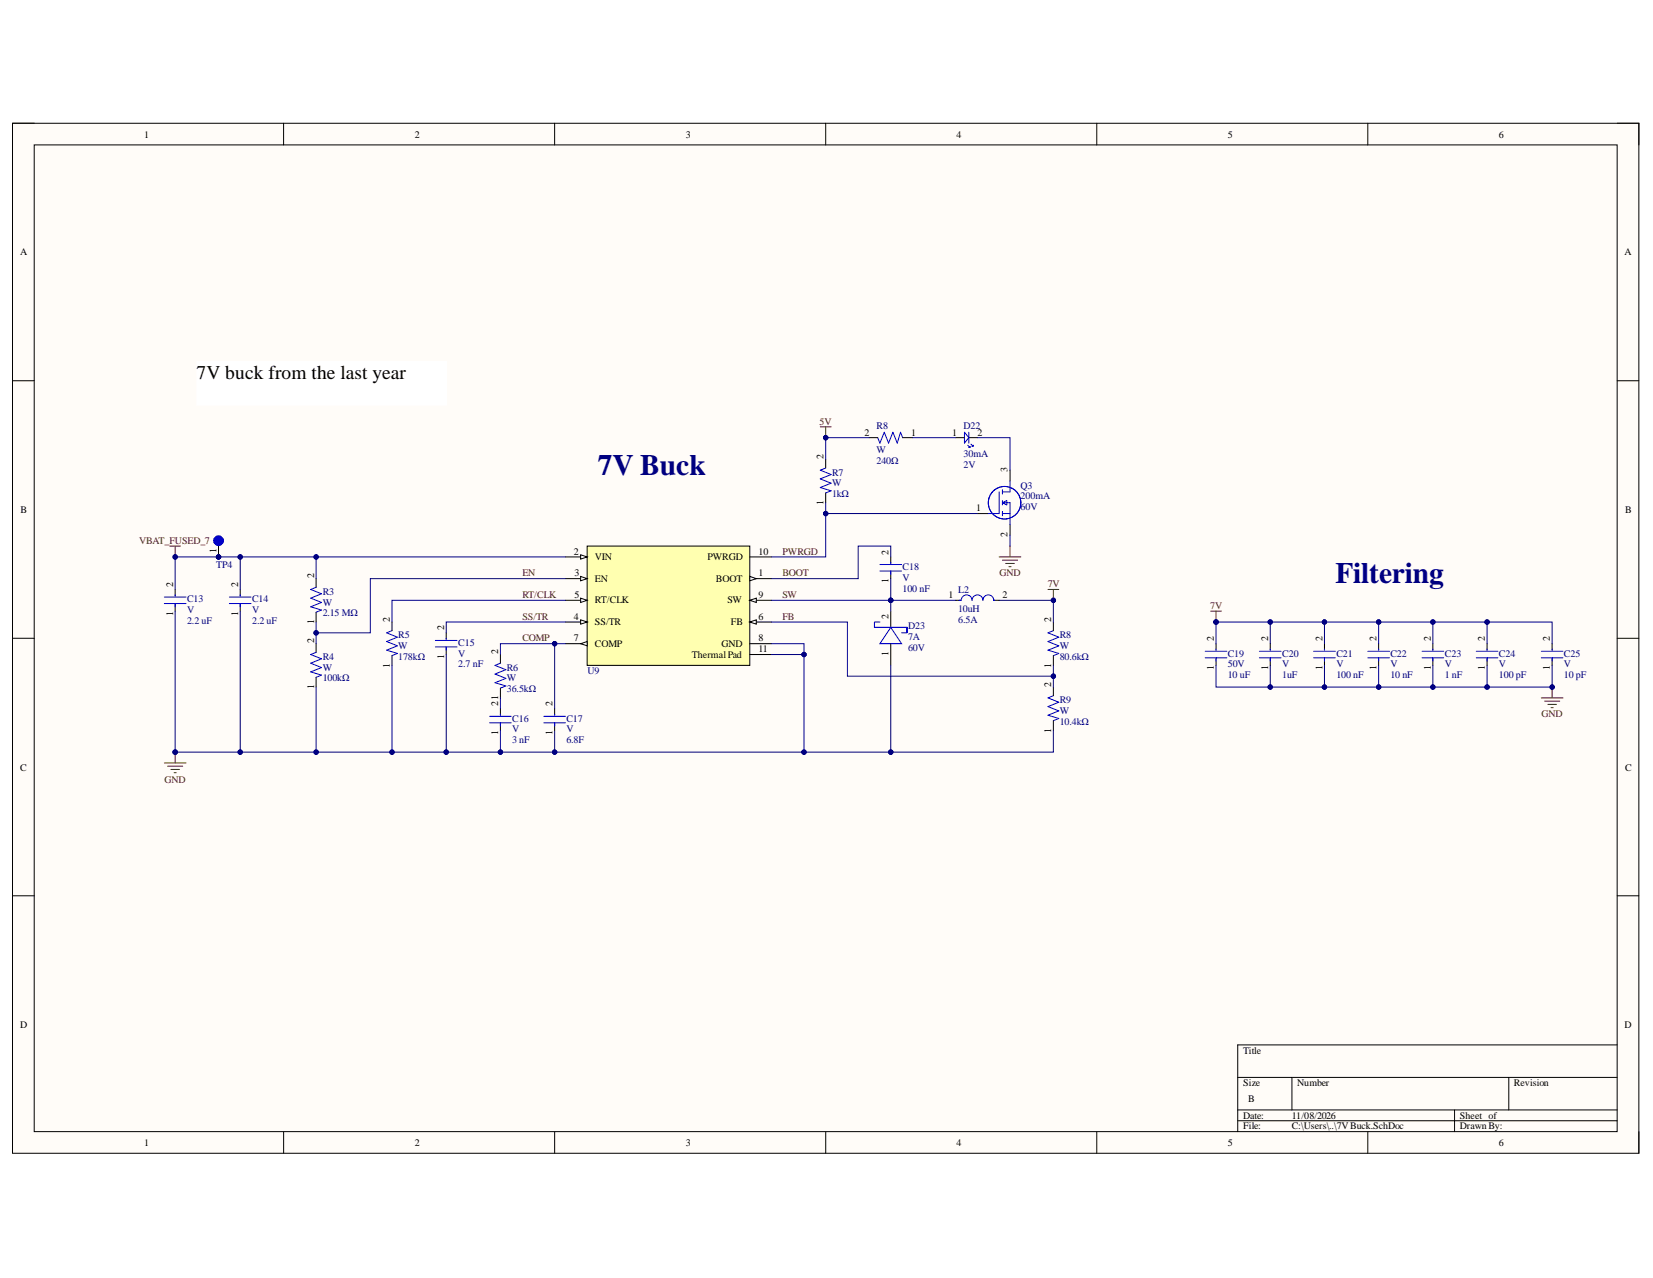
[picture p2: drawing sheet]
<svg xmlns="http://www.w3.org/2000/svg" width="279mm" height="216mm" viewBox="0 0 279 216" stroke-linecap="round" stroke-linejoin="round" font-family="sans-serif">
<defs><g id="words">
<g font-size="5" fill="#000080">
<text x="101.1" y="80.2">7V Buck</text>
<text x="225.7" y="98.5">Filtering</text>
</g>
<text font-size="3.3" x="33.2" y="64.1">7V buck from the last year</text>
<g font-size="1.7">
<text x="24.4" y="23.2">1</text>
<text x="70.1" y="23.2">2</text>
<text x="115.9" y="23.2">3</text>
<text x="161.7" y="23.2">4</text>
<text x="207.5" y="23.2">5</text>
<text x="253.4" y="23.2">6</text>
<text x="3.4" y="43.1">A</text>
<text x="274.6" y="43.1">A</text>
<text x="139.2" y="77.6" transform="rotate(-90 139.2 77.6)">2</text>
<text x="146.1" y="73.6">2</text>
<text x="154" y="73.6">1</text>
<text x="160.9" y="73.6">1</text>
<text x="165.2" y="73.6">2</text>
<text x="170.3" y="79.8" transform="rotate(-90 170.3 79.8)">3</text>
<text x="3.5" y="86.6">B</text>
<text x="139.2" y="85.4" transform="rotate(-90 139.2 85.4)">1</text>
<text x="165" y="86.4">1</text>
<text x="274.7" y="86.6">B</text>
<text x="36.6" y="93.4" transform="rotate(-90 36.6 93.4)">1</text>
<text x="97" y="93.7">2</text>
<text x="100.6" y="94.7">VIN</text>
<text x="119.6" y="94.7">PWRGD</text>
<text x="128.2" y="93.7">10</text>
<text x="150.2" y="93.7" transform="rotate(-90 150.2 93.7)">2</text>
<text x="170.3" y="90.8" transform="rotate(-90 170.3 90.8)">2</text>
<text x="29.3" y="99.2" transform="rotate(-90 29.3 99.2)">2</text>
<text x="40.3" y="99.2" transform="rotate(-90 40.3 99.2)">2</text>
<text x="53.1" y="97.7" transform="rotate(-90 53.1 97.7)">2</text>
<text x="97.1" y="97.4">3</text>
<text x="97.1" y="101.1">5</text>
<text x="100.6" y="98.3">EN</text>
<text x="100.6" y="101.9">RT/CLK</text>
<text x="121" y="98.3">BOOT</text>
<text x="123" y="101.9">SW</text>
<text x="128.2" y="97.4">1</text>
<text x="128.2" y="101.1">9</text>
<text x="150.2" y="98.6" transform="rotate(-90 150.2 98.6)">1</text>
<text x="160.3" y="101.1">1</text>
<text x="169.5" y="101.1">2</text>
<text x="29.3" y="104" transform="rotate(-90 29.3 104)">1</text>
<text x="40.3" y="104" transform="rotate(-90 40.3 104)">1</text>
<text x="53.1" y="105.5" transform="rotate(-90 53.1 105.5)">1</text>
<text x="65.9" y="105.1" transform="rotate(-90 65.9 105.1)">2</text>
<text x="75.1" y="106.5" transform="rotate(-90 75.1 106.5)">2</text>
<text x="97" y="104.7">4</text>
<text x="100.6" y="105.7">SS/TR</text>
<text x="123.6" y="105.7">FB</text>
<text x="128.2" y="104.7">6</text>
<text x="150.2" y="104.6" transform="rotate(-90 150.2 104.6)">2</text>
<text x="177.7" y="105.1" transform="rotate(-90 177.7 105.1)">2</text>
<text x="53.1" y="108.7" transform="rotate(-90 53.1 108.7)">2</text>
<text x="65.9" y="112.8" transform="rotate(-90 65.9 112.8)">1</text>
<text x="75.1" y="111.4" transform="rotate(-90 75.1 111.4)">1</text>
<text x="84.2" y="110.6" transform="rotate(-90 84.2 110.6)">2</text>
<text x="97" y="108.4">7</text>
<text x="100.6" y="109.3">COMP</text>
<text x="117" y="111.1">ThermalPad</text>
<text x="121.9" y="109.3">GND</text>
<text x="128.2" y="110.2">11</text>
<text x="128.2" y="108.4">8</text>
<text x="150.2" y="110.8" transform="rotate(-90 150.2 110.8)">1</text>
<text x="177.7" y="112.8" transform="rotate(-90 177.7 112.8)">1</text>
<text x="205.2" y="113.2" transform="rotate(-90 205.2 113.2)">1</text>
<text x="205.2" y="108.4" transform="rotate(-90 205.2 108.4)">2</text>
<text x="214.4" y="113.2" transform="rotate(-90 214.4 113.2)">1</text>
<text x="214.4" y="108.4" transform="rotate(-90 214.4 108.4)">2</text>
<text x="223.5" y="113.2" transform="rotate(-90 223.5 113.2)">1</text>
<text x="223.5" y="108.4" transform="rotate(-90 223.5 108.4)">2</text>
<text x="232.6" y="113.2" transform="rotate(-90 232.6 113.2)">1</text>
<text x="232.6" y="108.4" transform="rotate(-90 232.6 108.4)">2</text>
<text x="241.9" y="113.2" transform="rotate(-90 241.9 113.2)">1</text>
<text x="241.9" y="108.4" transform="rotate(-90 241.9 108.4)">2</text>
<text x="251" y="113.2" transform="rotate(-90 251 113.2)">1</text>
<text x="251" y="108.4" transform="rotate(-90 251 108.4)">2</text>
<text x="262" y="113.2" transform="rotate(-90 262 113.2)">1</text>
<text x="262" y="108.4" transform="rotate(-90 262 108.4)">2</text>
<text x="53.1" y="116.5" transform="rotate(-90 53.1 116.5)">1</text>
<text x="84.2" y="119.3" transform="rotate(-90 84.2 119.3)">21</text>
<text x="93.4" y="119.3" transform="rotate(-90 93.4 119.3)">2</text>
<text x="177.7" y="116.1" transform="rotate(-90 177.7 116.1)">2</text>
<text x="84.2" y="124.2" transform="rotate(-90 84.2 124.2)">1</text>
<text x="93.4" y="124.2" transform="rotate(-90 93.4 124.2)">1</text>
<text x="177.7" y="123.8" transform="rotate(-90 177.7 123.8)">1</text>
<text x="3.4" y="130.2">C</text>
<text x="274.7" y="130.2">C</text>
<text x="3.4" y="173.6">D</text>
<text x="274.6" y="173.6">D</text>
<text x="210.1" y="178">Title</text>
<text x="210.1" y="183.5">Size</text>
<text x="219.3" y="183.5">Number</text>
<text x="255.9" y="183.5">Revision</text>
<text x="210.1" y="189">Date:</text>
<text x="210.1" y="190.8">File:</text>
<text x="211" y="186.2">B</text>
<text x="218.4" y="189">11/08/2026</text>
<text x="218.4" y="190.8">C:\Users\..\7VBuck.SchDoc</text>
<text x="246.8" y="189">Sheet of</text>
<text x="246.8" y="190.8">DrawnBy:</text>
<text x="24.4" y="193.6">1</text>
<text x="70.1" y="193.6">2</text>
<text x="115.9" y="193.6">3</text>
<text x="161.7" y="193.6">4</text>
<text x="207.5" y="193.6">5</text>
<text x="253.4" y="193.6">6</text>
</g>
<g font-size="1.7" fill="#800000">
<text x="138.5" y="71.8">5V</text>
<text x="23.5" y="91.9">VBAT_FUSED_7</text>
<text x="132.3" y="93.7">PWRGD</text>
<text x="88.3" y="97.4">EN</text>
<text x="88.3" y="101.1">RT/CLK</text>
<text x="132.3" y="97.4">BOOT</text>
<text x="132.3" y="101.1">SW</text>
<text x="169" y="97.4">GND</text>
<text x="177.1" y="99.2">7V</text>
<text x="88.3" y="104.7">SS/TR</text>
<text x="132.3" y="104.7">FB</text>
<text x="204.6" y="102.9">7V</text>
<text x="88.3" y="108.4">COMP</text>
<text x="260.6" y="121.2">GND</text>
<text x="27.8" y="132.2">GND</text>
</g>
<g font-size="1.7" fill="#000080">
<text x="148.2" y="76.5">W</text>
<text x="148.2" y="72.5">R8</text>
<text x="162.9" y="77.3">30mA</text>
<text x="162.9" y="72.5">D22</text>
<text x="140.6" y="82.2">W</text>
<text x="140.6" y="80.4">R7</text>
<text x="148.2" y="78.4">240Ω</text>
<text x="162.9" y="79.1">2V</text>
<text x="172.5" y="82.6">Q3</text>
<text x="140.6" y="84">1kΩ</text>
<text x="172.5" y="84.4">200mA</text>
<text x="172.5" y="86.2">60V</text>
<text x="36.5" y="95.9">TP4</text>
<text x="31.6" y="101.8">C13</text>
<text x="42.6" y="101.8">C14</text>
<text x="54.5" y="100.5">R3</text>
<text x="152.6" y="98.1">V</text>
<text x="152.6" y="100">100 nF</text>
<text x="152.6" y="96.3">C18</text>
<text x="161.9" y="100.2">L2</text>
<text x="31.6" y="103.6">V</text>
<text x="31.6" y="105.5">2.2 uF</text>
<text x="42.6" y="103.6">V</text>
<text x="42.6" y="105.5">2.2 uF</text>
<text x="54.5" y="102.4">W</text>
<text x="54.5" y="104.1">2.15 MΩ</text>
<text x="67.3" y="107.9">R5</text>
<text x="153.5" y="106.3">D23</text>
<text x="161.9" y="103.5">10uH</text>
<text x="161.9" y="105.2">6.5A</text>
<text x="179.1" y="107.9">R8</text>
<text x="54.5" y="113.3">W</text>
<text x="54.5" y="111.5">R4</text>
<text x="67.3" y="109.6">W</text>
<text x="67.3" y="111.5">178kΩ</text>
<text x="77.5" y="111">V</text>
<text x="77.5" y="112.8">2.7 nF</text>
<text x="77.5" y="109.1">C15</text>
<text x="85.7" y="113.3">R6</text>
<text x="99.3" y="113.9">U9</text>
<text x="153.5" y="108.2">7A</text>
<text x="153.5" y="110.1">60V</text>
<text x="179.1" y="109.6">W</text>
<text x="179.1" y="111.5">80.6kΩ</text>
<text x="207.5" y="112.8">50V</text>
<text x="207.5" y="111">C19</text>
<text x="216.7" y="112.8">V</text>
<text x="216.7" y="111">C20</text>
<text x="225.9" y="112.8">V</text>
<text x="225.9" y="111">C21</text>
<text x="235" y="112.8">V</text>
<text x="235" y="111">C22</text>
<text x="244.2" y="112.8">V</text>
<text x="244.2" y="111">C23</text>
<text x="253.4" y="112.8">V</text>
<text x="253.4" y="111">C24</text>
<text x="264.4" y="112.8">V</text>
<text x="264.4" y="111">C25</text>
<text x="54.5" y="115.1">100kΩ</text>
<text x="85.7" y="115.1">W</text>
<text x="85.7" y="117">36.5kΩ</text>
<text x="179.1" y="118.8">R9</text>
<text x="207.5" y="114.6">10 uF</text>
<text x="216.7" y="114.6">1uF</text>
<text x="225.9" y="114.6">100 nF</text>
<text x="235" y="114.6">10 nF</text>
<text x="244.2" y="114.6">1 nF</text>
<text x="253.4" y="114.6">100 pF</text>
<text x="264.4" y="114.6">10 pF</text>
<text x="86.6" y="123.7">V</text>
<text x="86.6" y="125.6">3 nF</text>
<text x="86.6" y="122">C16</text>
<text x="95.7" y="123.7">V</text>
<text x="95.7" y="125.6">6.8F</text>
<text x="95.7" y="122">C17</text>
<text x="179.1" y="120.7">W</text>
<text x="179.1" y="122.5">10.4kΩ</text>
</g>
</g></defs>
<path d="M2.1 20.8h274.9v174h-274.9z" fill-rule="evenodd" fill="#fffcf8"/>
<path d="M2.1 20.8h274.9v174h-274.9z" fill="none" stroke="#000" stroke-width=".17"/>
<path d="M5.8 24.5h267.5v166.7h-267.5z" fill-rule="evenodd" fill="#fffcf8"/>
<g fill="none" stroke="#000" stroke-width=".17">
<path d="M2.1 20.8h3.7M5.8 24.5h267.5v166.7h-267.5zM47.9 20.8v3.7M93.7 20.8v3.7M139.6 20.8v3.7M185.4 20.8v3.7M231.2 20.8v3.7M273.3 20.8h3.7v3.7M2.1 64.3h3.7M273.3 64.3h3.7M2.1 107.8h3.7M273.3 107.8h3.7"/>
<path d="M2.1 151.3h3.7M273.3 151.3h3.7M273.3 176.5h-64.1v14.7M47.9 191.2v3.6M93.8 191.2v3.6M139.6 191.2v3.6M185.4 191.2v3.6M209.2 182h64.1M209.2 187.5h64.1M209.2 189.3h64.1M218.4 182v5.5M231.2 191.2v3.6"/>
<path d="M245.9 187.5v3.7M255 182v5.5M277 191.2v3.6"/>
</g>
<path d="M33.3 61.1h42.1v7.3h-42.1z" fill-rule="evenodd" fill="#fff"/>
<path d="M33.3 61.1h42.1v7.3h-42.1z" fill="none" stroke="#fff" stroke-width=".17"/>
<path d="M99.2 92.3h27.5v20.1h-27.5z" fill-rule="evenodd" fill="#ffffb0"/>
<path d="M95.6 94.1h3.6M99.2 92.3h27.5v20.1h-27.5z" fill="none" stroke="#000" stroke-width=".17"/>
<path d="M98.1 93.7l1.1 .4-1.1 .4z" fill="#f8fcff"/>
<path d="M98.1 93.7l1.1 .4-1.1 .4zM126.7 97.8h3.7" fill="none" stroke="#000" stroke-width=".17"/>
<path d="M126.7 97.4l1.1 .4-1.1 .3z" fill="#f8fcff"/>
<path d="M126.7 97.4l1.1 .4-1.1 .3zM95.6 108.7h3.6" fill="none" stroke="#000" stroke-width=".17"/>
<path d="M98.1 108.7l1.1-.3v.7z" fill="#f8fcff"/>
<path d="M95.6 97.8h3.6M98.1 108.7l1.1-.3v.7z" fill="none" stroke="#000" stroke-width=".17"/>
<path d="M98.1 97.4l1.1 .4-1.1 .3z" fill="#f8fcff"/>
<path d="M98.1 97.4l1.1 .4-1.1 .3zM126.7 105.1h3.7" fill="none" stroke="#000" stroke-width=".17"/>
<path d="M126.7 105.1l1.1-.4v.7z" fill="#f8fcff"/>
<path d="M126.7 94.1h3.7M95.6 101.4h3.6M126.7 105.1l1.1-.4v.7z" fill="none" stroke="#000" stroke-width=".17"/>
<path d="M98.1 101l1.1 .4-1.1 .4z" fill="#f8fcff"/>
<path d="M95.6 105.1h3.6M98.1 101l1.1 .4-1.1 .4z" fill="none" stroke="#000" stroke-width=".17"/>
<path d="M98.1 104.7l1.1 .4-1.1 .3z" fill="#f8fcff"/>
<path d="M98.1 104.7l1.1 .4-1.1 .3zM126.7 101.4h3.7" fill="none" stroke="#000" stroke-width=".17"/>
<path d="M126.7 101.4l1.1-.4v.8z" fill="#f8fcff"/>
<path d="M126.7 101.4l1.1-.4v.8zM126.7 110.6h3.7M126.7 108.7h3.7" fill="none" stroke="#000" stroke-width=".17"/>
<path d="M27.8 128.9h3.6M28.3 129.4h2.6M28.9 130h1.4M29.4 130.5h.4M29.6 127.1v1.8" fill="none" stroke="#800000" stroke-width=".17"/>
<circle cx="29.6" cy="127.1" r=".37" fill="#000080"/>
<circle cx="29.6" cy="127.1" r=".37" fill="none" stroke="#000080" stroke-width=".17"/>
<g fill="none" stroke="#000" stroke-width=".17">
<path d="M29.6 99.6v1.1M40.6 99.6v1.1M53.4 97.8v1.4M29.6 102v1.2M40.6 102v1.2M53.4 103.4v1.7M53.4 108.7v1.5M53.4 114.4v1.7M66.3 105.1v1.4M66.3 110.8v1.6M75.4 106.9v1.1M75.4 109.3v1.3"/>
<path d="M84.6 110.6v1.4M84.6 116.3v1.6M84.6 119.7v1.1M84.6 122.1v1.3"/>
</g>
<g fill="none" stroke="#00f" stroke-width=".17">
<path d="M53.4 99.2l-.9 .4 1.8 .7-1.8 .7 1.8 .8-1.8 .7 1.8 .6-.9 .3M27.8 102h3.6M27.8 100.9h3.6M29.6 100.5v.2M29.6 102v.5M38.8 102h3.6M38.8 100.9h3.6M40.6 100.5v.2M40.6 102v.5M53.4 110.2l-.9 .4 1.8 .7-1.8 .7 1.8 .8-1.8 .7 1.8 .6-.9 .3M66.3 106.5l-1 .4 1.9 .7-1.9 .8 1.9 .7-1.9 .7 1.9 .6-.9 .4M73.6 109.3h3.7"/>
<path d="M73.6 108.2h3.7M75.4 107.8v.2M75.4 109.3v.5M84.6 112l-.9 .4 1.8 .7-1.8 .8 1.8 .7-1.8 .7 1.8 .6-.9 .4M82.8 122.1h3.6M82.8 121h3.6M84.6 120.6v.2M84.6 122.1v.6"/>
</g>
<path d="M28.7 92.3h1.8M29.6 92.3v1.8" fill="none" stroke="#800000" stroke-width=".17"/>
<circle cx="29.6" cy="94.1" r=".37" fill="#000080"/>
<circle cx="29.6" cy="94.1" r=".37" fill="none" stroke="#000080" stroke-width=".17"/>
<path d="M204.6 103.2h1.9M205.5 103.2v1.9" fill="none" stroke="#800000" stroke-width=".17"/>
<circle cx="205.5" cy="105.1" r=".37" fill="#000080"/>
<circle cx="205.5" cy="105.1" r=".37" fill="none" stroke="#000080" stroke-width=".17"/>
<g fill="none" stroke="#00f" stroke-width=".17">
<path d="M139.6 79.1l-1 .3 1.9 .8-1.9 .7 1.9 .7-1.9 .8 1.9 .5-.9 .4M148.4 73.9l.3 1 .8-1.9 .7 1.9 .7-1.9 .8 1.9 .5-1.9 .4 .9M163 73l.8 .9-.8 1zM163.6 75.2l.3 .4M163.8 73v1.9M163.8 75.6l.1-.2v.2zM164.1 75l.4 .4M164.3 75.4l.2-.2v.2zM168.9 83.1v3.7h-1.8M169.4 84.9h1.3v3.7M169.4 86.8h1.3M169.4 82.7v.8"/>
<path d="M169.4 84.6v.7M169.4 86.4v.7M169.4 84.9l.8-.3v.7zM170.7 81.3v1.8h-1.3"/>
<circle cx="169.8" cy="84.9" r="2.75"/>
</g>
<path d="M139.6 77.6v1.5M146.9 73.9h1.5M152.6 73.9h1.6M161.6 73.9h1.4M163.8 73.9h1.4M170.7 79.4v1.9M139.6 83.3v1.6M165.2 86.8h1.9M170.7 88.6v1.8" fill="none" stroke="#000" stroke-width=".17"/>
<path d="M138.6 72.1h1.9M139.6 72.1v1.8M168.9 94.1h3.6M169.4 94.6h2.6M170 95.2h1.4M170.5 95.7h.4M170.7 92.3v1.8" fill="none" stroke="#800000" stroke-width=".17"/>
<circle cx="139.6" cy="73.9" r=".37" fill="#000080"/>
<circle cx="139.6" cy="73.9" r=".37" fill="none" stroke="#000080" stroke-width=".17"/>
<path d="M150.6 94.1v1.1M150.6 96.5v1.3M150.6 103.2v2.8M150.6 108.7v3.7" fill="none" stroke="#000" stroke-width=".17"/>
<path d="M148.7 96.5h3.7M148.7 95.4h3.7M150.6 95v.2M150.6 96.5v.5M150.6 106l1.8 2.7h-3.7z" fill="none" stroke="#00f" stroke-width=".17"/>
<path d="M150.6 106h2.7v.9v-.9z" fill-rule="evenodd" fill="#c0c0c0"/>
<path d="M150.6 106h2.7v.9v-.9zM152.4 106.9h.9" fill="none" stroke="#00f" stroke-width=".17"/>
<path d="M147.8 105.1v.9h2.8h-2.8z" fill-rule="evenodd" fill="#c0c0c0"/>
<path d="M147.8 105.1v.9h2.8h-2.8zM147.8 105.1h.9M178 106.5l-.9 .4 1.9 .7-1.9 .8 1.9 .7-1.9 .7 1.9 .6-1 .4M178 117.5l-.9 .4 1.9 .7-1.9 .8 1.9 .7-1.9 .7 1.9 .6-1 .3" fill="none" stroke="#00f" stroke-width=".17"/>
<path d="M178 105.1v1.4M178 110.8v1.6M178 116.1v1.4M178 121.7v1.7" fill="none" stroke="#000" stroke-width=".17"/>
<path d="M177.1 99.6h1.9M178 99.6v1.8" fill="none" stroke="#800000" stroke-width=".17"/>
<circle cx="178.1" cy="101.4" r=".36" fill="#000080"/>
<g fill="none" stroke="#000080" stroke-width=".17">
<path d="M95.6 94.1h-66v5.5"/>
<circle cx="178.1" cy="101.4" r=".36"/>
</g>
<circle cx="29.6" cy="94.1" r=".37" fill="#000080"/>
<circle cx="29.6" cy="94.1" r=".37" fill="none" stroke="#000080" stroke-width=".17"/>
<circle cx="36.9" cy="94.1" r=".37" fill="#000080"/>
<circle cx="36.9" cy="94.1" r=".37" fill="none" stroke="#000080" stroke-width=".17"/>
<circle cx="40.6" cy="94.1" r=".37" fill="#000080"/>
<circle cx="40.6" cy="94.1" r=".37" fill="none" stroke="#000080" stroke-width=".17"/>
<circle cx="53.4" cy="94.1" r=".37" fill="#000080"/>
<g fill="none" stroke="#000080" stroke-width=".17">
<path d="M29.6 103.2v23.9"/>
<circle cx="53.4" cy="94.1" r=".37"/>
</g>
<circle cx="29.6" cy="127.1" r=".37" fill="#000080"/>
<g fill="none" stroke="#000080" stroke-width=".17">
<path d="M40.6 94.1v5.5"/>
<circle cx="29.6" cy="127.1" r=".37"/>
</g>
<circle cx="40.6" cy="94.1" r=".37" fill="#000080"/>
<g fill="none" stroke="#000080" stroke-width=".17">
<path d="M40.6 103.2v23.9"/>
<circle cx="40.6" cy="94.1" r=".37"/>
</g>
<circle cx="40.6" cy="127.1" r=".37" fill="#000080"/>
<g fill="none" stroke="#000080" stroke-width=".17">
<path d="M53.4 94.1v3.7"/>
<circle cx="40.6" cy="127.1" r=".37"/>
</g>
<circle cx="53.4" cy="94.1" r=".37" fill="#000080"/>
<g fill="none" stroke="#000080" stroke-width=".17">
<path d="M53.4 105.1v3.6"/>
<circle cx="53.4" cy="94.1" r=".37"/>
</g>
<circle cx="53.4" cy="106.9" r=".37" fill="#000080"/>
<g fill="none" stroke="#000080" stroke-width=".17">
<path d="M53.4 116.1v11"/>
<circle cx="53.4" cy="106.9" r=".37"/>
</g>
<circle cx="53.4" cy="127.1" r=".37" fill="#000080"/>
<g fill="none" stroke="#000080" stroke-width=".17">
<path d="M95.6 97.8h-33v9.1h-9.2"/>
<circle cx="53.4" cy="127.1" r=".37"/>
</g>
<circle cx="53.4" cy="106.9" r=".37" fill="#000080"/>
<g fill="none" stroke="#000080" stroke-width=".17">
<path d="M66.3 112.4v14.7M95.6 101.4h-29.3v3.7"/>
<circle cx="53.4" cy="106.9" r=".37"/>
</g>
<circle cx="66.3" cy="127.1" r=".37" fill="#000080"/>
<g fill="none" stroke="#000080" stroke-width=".17">
<path d="M75.4 110.6v16.5M95.6 105.1h-20.2v1.8"/>
<circle cx="66.3" cy="127.1" r=".37"/>
</g>
<circle cx="75.4" cy="127.1" r=".37" fill="#000080"/>
<g fill="none" stroke="#000080" stroke-width=".17">
<path d="M95.6 108.7h-11v1.9"/>
<circle cx="75.4" cy="127.1" r=".37"/>
</g>
<circle cx="93.7" cy="108.7" r=".36" fill="#000080"/>
<g fill="none" stroke="#000080" stroke-width=".17">
<path d="M84.6 117.9v1.8M84.6 123.4v3.7"/>
<circle cx="93.7" cy="108.7" r=".36"/>
</g>
<circle cx="84.6" cy="127.1" r=".37" fill="#000080"/>
<g fill="none" stroke="#000080" stroke-width=".17">
<path d="M93.7 123.4v3.7"/>
<circle cx="84.6" cy="127.1" r=".37"/>
</g>
<circle cx="93.7" cy="127.1" r=".37" fill="#000080"/>
<g fill="none" stroke="#000080" stroke-width=".17">
<path d="M93.7 108.7v11"/>
<circle cx="93.7" cy="127.1" r=".37"/>
</g>
<circle cx="93.7" cy="108.7" r=".36" fill="#000080"/>
<g fill="none" stroke="#000080" stroke-width=".17">
<path d="M139.6 84.9v9.2h-9.2"/>
<circle cx="93.7" cy="108.7" r=".36"/>
</g>
<circle cx="139.6" cy="86.8" r=".37" fill="#000080"/>
<g fill="none" stroke="#000080" stroke-width=".17">
<path d="M139.6 86.8h25.6"/>
<circle cx="139.6" cy="86.8" r=".37"/>
</g>
<circle cx="139.6" cy="86.8" r=".37" fill="#000080"/>
<g fill="none" stroke="#000080" stroke-width=".17">
<path d="M146.9 73.9h-7.3v3.7"/>
<circle cx="139.6" cy="86.8" r=".37"/>
</g>
<circle cx="139.6" cy="73.9" r=".37" fill="#000080"/>
<g fill="none" stroke="#000080" stroke-width=".17">
<path d="M154.2 73.9h7.4M165.2 73.9h5.5v5.5M150.6 94.1v-1.8h-5.5v5.5h-14.7M170.7 90.4v1.9M130.4 101.4h31.2"/>
<circle cx="139.6" cy="73.9" r=".37"/>
</g>
<circle cx="150.6" cy="101.4" r=".37" fill="#000080"/>
<g fill="none" stroke="#000080" stroke-width=".17">
<path d="M150.6 97.8v3.6"/>
<circle cx="150.6" cy="101.4" r=".37"/>
</g>
<circle cx="150.6" cy="101.4" r=".37" fill="#000080"/>
<g fill="none" stroke="#000080" stroke-width=".17">
<path d="M150.6 101.4v1.8"/>
<circle cx="150.6" cy="101.4" r=".37"/>
</g>
<circle cx="150.6" cy="101.4" r=".37" fill="#000080"/>
<g fill="none" stroke="#000080" stroke-width=".17">
<path d="M168.9 101.4h9.1v3.7"/>
<circle cx="150.6" cy="101.4" r=".37"/>
</g>
<circle cx="178.1" cy="101.4" r=".36" fill="#000080"/>
<g fill="none" stroke="#000080" stroke-width=".17">
<path d="M178 112.4v3.7"/>
<circle cx="178.1" cy="101.4" r=".36"/>
</g>
<circle cx="178.1" cy="114.2" r=".36" fill="#000080"/>
<g fill="none" stroke="#000080" stroke-width=".17">
<path d="M178 123.4v3.7h-148.4"/>
<circle cx="178.1" cy="114.2" r=".36"/>
</g>
<circle cx="29.6" cy="127.1" r=".37" fill="#000080"/>
<circle cx="29.6" cy="127.1" r=".37" fill="none" stroke="#000080" stroke-width=".17"/>
<circle cx="40.6" cy="127.1" r=".37" fill="#000080"/>
<circle cx="40.6" cy="127.1" r=".37" fill="none" stroke="#000080" stroke-width=".17"/>
<circle cx="53.4" cy="127.1" r=".37" fill="#000080"/>
<circle cx="53.4" cy="127.1" r=".37" fill="none" stroke="#000080" stroke-width=".17"/>
<circle cx="66.3" cy="127.1" r=".37" fill="#000080"/>
<circle cx="66.3" cy="127.1" r=".37" fill="none" stroke="#000080" stroke-width=".17"/>
<circle cx="75.4" cy="127.1" r=".37" fill="#000080"/>
<circle cx="75.4" cy="127.1" r=".37" fill="none" stroke="#000080" stroke-width=".17"/>
<circle cx="84.6" cy="127.1" r=".37" fill="#000080"/>
<circle cx="84.6" cy="127.1" r=".37" fill="none" stroke="#000080" stroke-width=".17"/>
<circle cx="93.7" cy="127.1" r=".37" fill="#000080"/>
<circle cx="93.7" cy="127.1" r=".37" fill="none" stroke="#000080" stroke-width=".17"/>
<circle cx="135.9" cy="127.1" r=".37" fill="#000080"/>
<circle cx="135.9" cy="127.1" r=".37" fill="none" stroke="#000080" stroke-width=".17"/>
<circle cx="150.6" cy="127.1" r=".37" fill="#000080"/>
<g fill="none" stroke="#000080" stroke-width=".17">
<path d="M150.6 112.4v14.7"/>
<circle cx="150.6" cy="127.1" r=".37"/>
</g>
<circle cx="150.6" cy="127.1" r=".37" fill="#000080"/>
<g fill="none" stroke="#000080" stroke-width=".17">
<path d="M130.4 108.7h5.5v18.4"/>
<circle cx="150.6" cy="127.1" r=".37"/>
</g>
<circle cx="135.9" cy="110.6" r=".37" fill="#000080"/>
<circle cx="135.9" cy="110.6" r=".37" fill="none" stroke="#000080" stroke-width=".17"/>
<circle cx="135.9" cy="127.1" r=".37" fill="#000080"/>
<g fill="none" stroke="#000080" stroke-width=".17">
<path d="M130.4 110.6h5.5"/>
<circle cx="135.9" cy="127.1" r=".37"/>
</g>
<circle cx="135.9" cy="110.6" r=".37" fill="#000080"/>
<g fill="none" stroke="#000080" stroke-width=".17">
<path d="M130.4 105.1h12.8v9.1h34.8"/>
<circle cx="135.9" cy="110.6" r=".37"/>
</g>
<circle cx="178.1" cy="114.2" r=".36" fill="#000080"/>
<circle cx="178.1" cy="114.2" r=".36" fill="none" stroke="#000080" stroke-width=".17"/>
<g fill="none" stroke="#000" stroke-width=".17">
<path d="M161.6 101.4h.9M168 101.4h.9M205.5 108.7v1.1M205.5 111.1v1.3M223.9 108.7v1.1M223.9 111.1v1.3M233 108.7v1.1M233 111.1v1.3M242.2 108.7v1.1M242.2 111.1v1.3M251.4 108.7v1.1M251.4 111.1v1.3"/>
<path d="M262.3 108.7v1.1M262.3 111.1v1.3"/>
</g>
<g fill="none" stroke="#00f" stroke-width=".17">
<path d="M162.1 101.4h.4a.92 .92 0 0 1 .9-.9 .92 .92 0 0 1 .9 .9 .92 .92 0 0 1 .9-.9 .92 .92 0 0 1 .9 .9 .92 .92 0 0 1 1-.9 .92 .92 0 0 1 .9 .9h.2M203.7 111.1h3.7M203.7 110h3.7M205.5 109.7v.1M205.5 111.1v.6M222 111.1h3.7M222 110h3.7M223.9 109.7v.1M223.9 111.1v.6M231.2 111.1h3.7M231.2 110h3.7M233 109.7v.1"/>
<path d="M233 111.1v.6M240.4 111.1h3.6M240.4 110h3.6M242.2 109.7v.1M242.2 111.1v.6M249.5 111.1h3.7M249.5 110h3.7M251.4 109.7v.1M251.4 111.1v.6M260.5 111.1h3.7M260.5 110h3.7M262.3 109.7v.1"/>
<path d="M262.3 111.1v.6"/>
</g>
<path d="M260.5 117.9h3.7M261.1 118.5h2.5M261.6 119h1.5M262.2 119.5h.3M262.3 116.1v1.8" fill="none" stroke="#800000" stroke-width=".17"/>
<circle cx="262.4" cy="116.1" r=".36" fill="#000080"/>
<g fill="none" stroke="#000080" stroke-width=".17">
<path d="M205.5 105.1v3.6"/>
<circle cx="262.4" cy="116.1" r=".36"/>
</g>
<circle cx="205.5" cy="105.1" r=".37" fill="#000080"/>
<g fill="none" stroke="#000080" stroke-width=".17">
<path d="M214.7 105.1v3.6"/>
<circle cx="205.5" cy="105.1" r=".37"/>
</g>
<circle cx="214.7" cy="105.1" r=".37" fill="#000080"/>
<g fill="none" stroke="#000080" stroke-width=".17">
<path d="M223.9 105.1v3.6"/>
<circle cx="214.7" cy="105.1" r=".37"/>
</g>
<circle cx="223.9" cy="105.1" r=".37" fill="#000080"/>
<g fill="none" stroke="#000080" stroke-width=".17">
<path d="M214.7 112.4v3.7"/>
<circle cx="223.9" cy="105.1" r=".37"/>
</g>
<circle cx="214.7" cy="116.1" r=".37" fill="#000080"/>
<g fill="none" stroke="#000080" stroke-width=".17">
<path d="M223.9 112.4v3.7"/>
<circle cx="214.7" cy="116.1" r=".37"/>
</g>
<circle cx="223.9" cy="116.1" r=".37" fill="#000080"/>
<g fill="none" stroke="#000080" stroke-width=".17">
<path d="M233 112.4v3.7"/>
<circle cx="223.9" cy="116.1" r=".37"/>
</g>
<circle cx="233" cy="116.1" r=".36" fill="#000080"/>
<g fill="none" stroke="#000080" stroke-width=".17">
<path d="M242.2 112.4v3.7"/>
<circle cx="233" cy="116.1" r=".36"/>
</g>
<circle cx="242.2" cy="116.1" r=".36" fill="#000080"/>
<g fill="none" stroke="#000080" stroke-width=".17">
<path d="M251.4 112.4v3.7"/>
<circle cx="242.2" cy="116.1" r=".36"/>
</g>
<circle cx="251.4" cy="116.1" r=".37" fill="#000080"/>
<g fill="none" stroke="#000080" stroke-width=".17">
<path d="M251.4 105.1v3.6"/>
<circle cx="251.4" cy="116.1" r=".37"/>
</g>
<circle cx="251.4" cy="105.1" r=".37" fill="#000080"/>
<g fill="none" stroke="#000080" stroke-width=".17">
<path d="M242.2 105.1v3.6"/>
<circle cx="251.4" cy="105.1" r=".37"/>
</g>
<circle cx="242.2" cy="105.1" r=".36" fill="#000080"/>
<g fill="none" stroke="#000080" stroke-width=".17">
<path d="M233 105.1v3.6"/>
<circle cx="242.2" cy="105.1" r=".36"/>
</g>
<circle cx="233" cy="105.1" r=".37" fill="#000080"/>
<g fill="none" stroke="#000080" stroke-width=".17">
<path d="M205.5 105.1h56.8v3.6"/>
<circle cx="233" cy="105.1" r=".37"/>
</g>
<path d="M214.7 108.7v1.1M214.7 111.1v1.3" fill="none" stroke="#000" stroke-width=".17"/>
<path d="M212.9 111.1h3.6M212.9 110h3.6M214.7 109.7v.1M214.7 111.1v.6" fill="none" stroke="#00f" stroke-width=".17"/>
<circle cx="251.4" cy="105.1" r=".37" fill="#000080"/>
<circle cx="251.4" cy="105.1" r=".37" fill="none" stroke="#000080" stroke-width=".17"/>
<circle cx="242.2" cy="105.1" r=".36" fill="#000080"/>
<circle cx="242.2" cy="105.1" r=".36" fill="none" stroke="#000080" stroke-width=".17"/>
<circle cx="233" cy="105.1" r=".37" fill="#000080"/>
<circle cx="233" cy="105.1" r=".37" fill="none" stroke="#000080" stroke-width=".17"/>
<circle cx="223.9" cy="105.1" r=".37" fill="#000080"/>
<circle cx="223.9" cy="105.1" r=".37" fill="none" stroke="#000080" stroke-width=".17"/>
<circle cx="214.7" cy="105.1" r=".37" fill="#000080"/>
<circle cx="214.7" cy="105.1" r=".37" fill="none" stroke="#000080" stroke-width=".17"/>
<circle cx="205.5" cy="105.1" r=".37" fill="#000080"/>
<g fill="none" stroke="#000080" stroke-width=".17">
<path d="M205.5 112.4v3.7h56.8v-3.7"/>
<circle cx="205.5" cy="105.1" r=".37"/>
</g>
<circle cx="262.4" cy="116.1" r=".36" fill="#000080"/>
<circle cx="262.4" cy="116.1" r=".36" fill="none" stroke="#000080" stroke-width=".17"/>
<circle cx="251.4" cy="116.1" r=".37" fill="#000080"/>
<circle cx="251.4" cy="116.1" r=".37" fill="none" stroke="#000080" stroke-width=".17"/>
<circle cx="242.2" cy="116.1" r=".36" fill="#000080"/>
<circle cx="242.2" cy="116.1" r=".36" fill="none" stroke="#000080" stroke-width=".17"/>
<circle cx="233" cy="116.1" r=".36" fill="#000080"/>
<circle cx="233" cy="116.1" r=".36" fill="none" stroke="#000080" stroke-width=".17"/>
<circle cx="223.9" cy="116.1" r=".37" fill="#000080"/>
<circle cx="223.9" cy="116.1" r=".37" fill="none" stroke="#000080" stroke-width=".17"/>
<circle cx="214.7" cy="116.1" r=".37" fill="#000080"/>
<circle cx="214.7" cy="116.1" r=".37" fill="none" stroke="#000080" stroke-width=".17"/>
<path d="M93.7 119.7v1.1M93.7 122.1v1.3" fill="none" stroke="#000" stroke-width=".17"/>
<path d="M91.9 122.1h3.7M91.9 121h3.7M93.7 120.6v.2M93.7 122.1v.6" fill="none" stroke="#00f" stroke-width=".17"/>
<circle cx="36.9" cy="94.1" r=".37" fill="#000080"/>
<circle cx="36.9" cy="94.1" r=".37" fill="none" stroke="#000080" stroke-width=".17"/>
<path d="M36.9 91.3v2.8" fill="none" stroke="#000" stroke-width=".17"/>
<circle cx="36.9" cy="94.1" r=".37" fill="#000080"/>
<circle cx="36.9" cy="94.1" r=".37" fill="none" stroke="#000080" stroke-width=".17"/>
<circle cx="36.9" cy="91.3" r=".41" fill="none" stroke="#00f" stroke-width=".93"/>
<use href="#words"/>
</svg>
